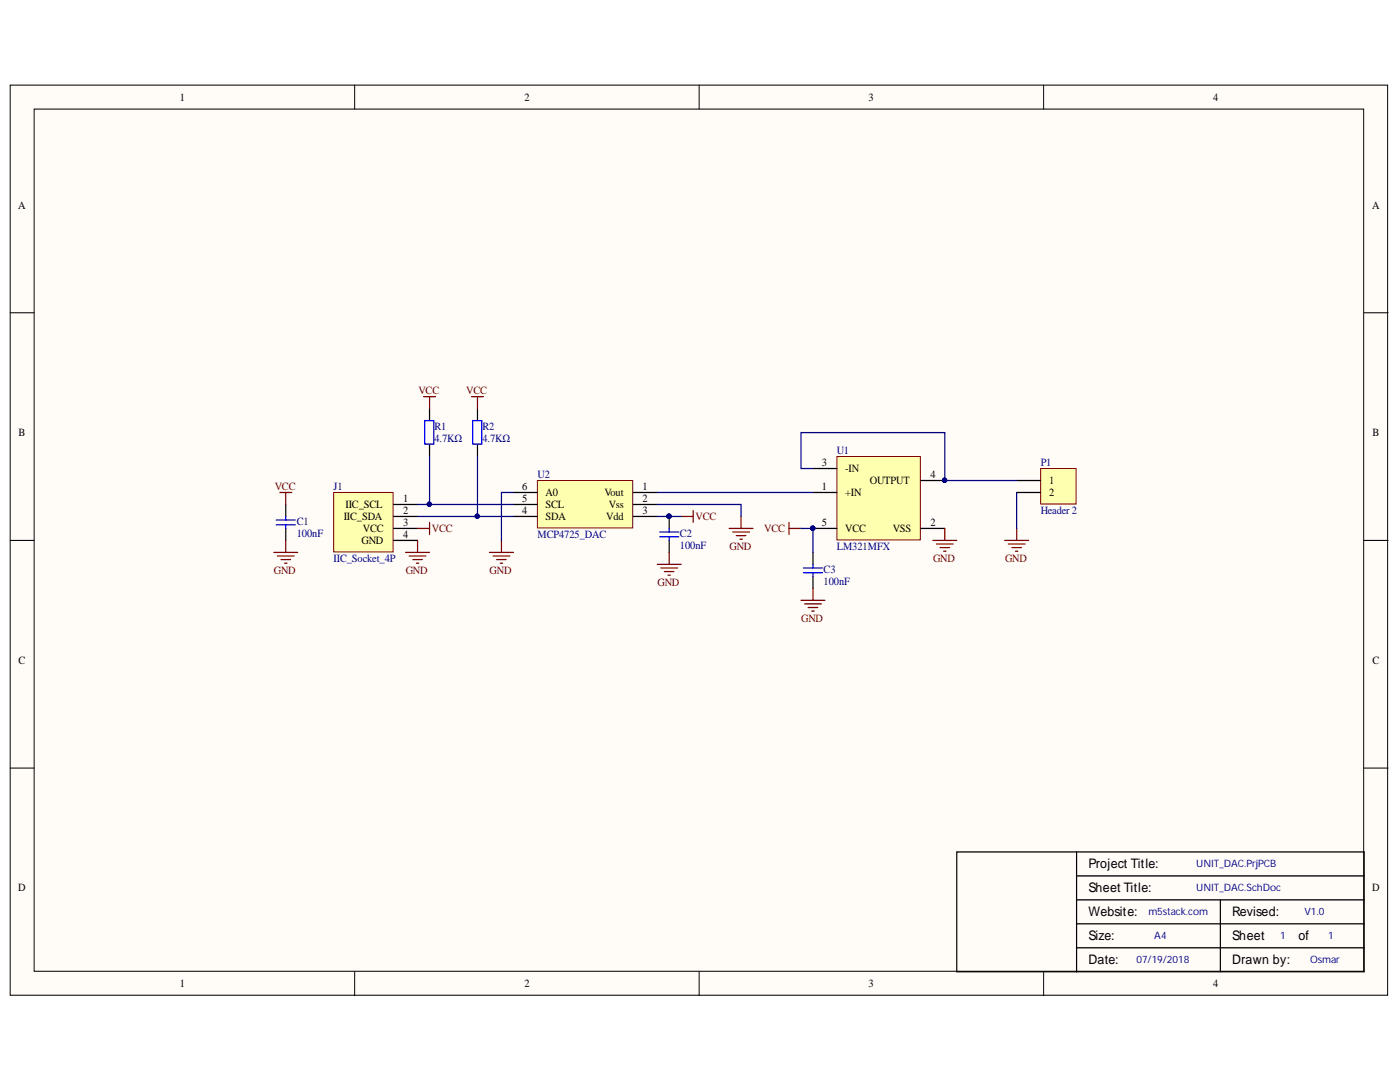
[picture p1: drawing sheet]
<svg xmlns="http://www.w3.org/2000/svg" width="279mm" height="216mm" viewBox="0 0 279 216" stroke-linecap="round" stroke-linejoin="round" font-family="sans-serif">
<defs><g id="words">
<g font-size="2.6">
<text x="217.3" y="173.2">Project Title:</text>
<text x="217.3" y="178">Sheet Title:</text>
<text x="217.3" y="182.9">Website:</text>
<text x="245.9" y="182.9">Revised:</text>
<text x="217.3" y="187.6">Size:</text>
<text x="245.9" y="187.6">Sheet</text>
<text x="259.1" y="187.6">of</text>
<text x="217.3" y="192.4">Date:</text>
<text x="245.9" y="192.4">Drawn by:</text>
</g>
<g font-size="2.2">
<text x="35.9" y="20.1">1</text>
<text x="104.7" y="20.1">2</text>
<text x="173.3" y="20.1">3</text>
<text x="242.1" y="20.1">4</text>
<text x="3.6" y="41.6">A</text>
<text x="273.9" y="41.6">A</text>
<text x="3.7" y="87">B</text>
<text x="273.9" y="87">B</text>
<text x="164" y="93">3</text>
<text x="168.7" y="94.2">-IN</text>
<text x="185.7" y="95.4">4</text>
<text x="68.9" y="101.4">IIC_SCL</text>
<text x="80.5" y="100.2">1</text>
<text x="104.2" y="100.2">5</text>
<text x="104.2" y="97.8">6</text>
<text x="108.9" y="101.4">SCL</text>
<text x="108.9" y="99">A0</text>
<text x="120.6" y="99">Vout</text>
<text x="121.5" y="101.4">Vss</text>
<text x="128.3" y="97.8">1</text>
<text x="128.3" y="100.2">2</text>
<text x="164" y="97.8">1</text>
<text x="168.7" y="99">+IN</text>
<text x="173.6" y="96.6">OUTPUT</text>
<text x="209.4" y="96.6">1</text>
<text x="209.4" y="99">2</text>
<text x="68.6" y="103.8">IIC_SDA</text>
<text x="72.4" y="106.1">VCC</text>
<text x="80.5" y="105">3</text>
<text x="80.5" y="102.6">2</text>
<text x="80.5" y="107.3">4</text>
<text x="104.2" y="102.6">4</text>
<text x="108.9" y="103.8">SDA</text>
<text x="121" y="103.8">Vdd</text>
<text x="128.3" y="102.6">3</text>
<text x="164" y="105">5</text>
<text x="168.7" y="106.1">VCC</text>
<text x="178.2" y="106.1">VSS</text>
<text x="185.7" y="105">2</text>
<text x="72.2" y="108.6">GND</text>
<text x="3.7" y="132.5">C</text>
<text x="273.9" y="132.5">C</text>
<text x="3.6" y="177.9">D</text>
<text x="273.9" y="177.9">D</text>
<text x="35.9" y="197">1</text>
<text x="104.7" y="197">2</text>
<text x="173.3" y="197">3</text>
<text x="242.1" y="197">4</text>
</g>
<g font-size="2.2" fill="#800000">
<text x="83.5" y="78.7">VCC</text>
<text x="93.1" y="78.7">VCC</text>
<text x="54.8" y="97.8">VCC</text>
<text x="86.2" y="106.1">VCC</text>
<text x="138.8" y="103.8">VCC</text>
<text x="152.5" y="106.1">VCC</text>
<text x="145.6" y="109.8">GND</text>
<text x="186.2" y="112.2">GND</text>
<text x="200.6" y="112.2">GND</text>
<text x="54.7" y="114.5">GND</text>
<text x="81" y="114.5">GND</text>
<text x="97.7" y="114.5">GND</text>
<text x="131.2" y="116.9">GND</text>
<text x="159.9" y="124.1">GND</text>
</g>
<g font-size="2.2" fill="#000080">
<text x="86.7" y="85.8">R1</text>
<text x="86.7" y="88.2">4.7KΩ</text>
<text x="96.3" y="85.8">R2</text>
<text x="96.3" y="88.2">4.7KΩ</text>
<text x="107.3" y="95.4">U2</text>
<text x="167" y="90.7">U1</text>
<text x="207.7" y="93">P1</text>
<text x="66.6" y="97.8">J1</text>
<text x="59.2" y="104.7">C1</text>
<text x="59.2" y="107.2">100nF</text>
<text x="107.3" y="107.3">MCP4725_DAC</text>
<text x="135.7" y="107.2">C2</text>
<text x="207.7" y="102.6">Header 2</text>
<text x="66.6" y="112.2">IIC_Socket_4P</text>
<text x="135.7" y="109.5">100nF</text>
<text x="167" y="109.8">LM321MFX</text>
<text x="164.4" y="114.3">C3</text>
<text x="164.4" y="116.7">100nF</text>
</g>
<g font-size="2" fill="#000080">
<text x="238.7" y="173.1">UNIT_DAC.PrjPCB</text>
<text x="238.7" y="177.9">UNIT_DAC.SchDoc</text>
<text x="229.2" y="182.6">m5stack.com</text>
<text x="260.3" y="182.6">V1.0</text>
<text x="230.4" y="187.4">A4</text>
<text x="255.5" y="187.4">1</text>
<text x="265.1" y="187.4">1</text>
<text x="226.8" y="192.2">07/19/2018</text>
<text x="261.5" y="192.2">Osmar</text>
</g>
</g></defs>
<g fill="#fffcf8" stroke="#000" stroke-width=".2">
<path d="M2 17h274.9v181.6h-274.9z"/>
<path d="M6.8 21.8h265.4v172h-265.4z"/>
</g>
<path d="M70.8 17v4.8M139.5 17v4.8M208.3 17v4.8M2 62.4h4.8M272.2 62.4h4.8M2 107.8h4.8M272.2 107.8h4.8M2 153.3h4.8M272.2 153.3h4.8M70.8 193.9v4.8M139.5 193.9v4.8M208.3 193.9v4.8" fill="none" stroke="#000" stroke-width=".2"/>
<path d="M57 100.7v2.4M57 105.4v2.4M133.6 103.1v2.3M133.6 107.8v2.4M214.9 170h-24v23.9h24M214.9 170h57.3v23.9h-57.3M214.9 179.6h57.3M214.9 174.8h57.3M214.9 170v23.9M243.6 179.6v14.3M214.9 189.1h57.3M214.9 184.3h57.3" fill="none" stroke="#000" stroke-width=".25"/>
<circle cx="133.5" cy="103" r=".43" fill="#000080" stroke="#000080" stroke-width=".2"/>
<path d="M55.1 103.8h3.8M55.1 104.7h3.8M57 103.1v.7M57 104.7v.7M131.6 106.2h3.9M131.6 107.1h3.9M133.6 105.4v.8M133.6 107.1v.7" fill="none" stroke="#00f" stroke-width=".25"/>
<path d="M66.6 98.3h11.9v11.8h-11.9z" fill="#ffffb0" stroke="#800000" stroke-width=".2"/>
<path d="M78.6 105.4h4.7M78.6 103.1h4.7M78.6 100.7h4.7M78.6 107.8h4.7" fill="none" stroke="#000" stroke-width=".25"/>
<path d="M107.2 95.9h19.1v9.4h-19.1z" fill="#ffffb0" stroke="#800000" stroke-width=".2"/>
<path d="M102.5 98.3h4.7M126.4 98.3h4.8M102.5 100.7h4.7M102.5 103.1h4.7M126.4 100.7h4.8M126.4 103.1h4.8" fill="none" stroke="#000" stroke-width=".25"/>
<g fill="none" stroke="#800000" stroke-width=".25">
<path d="M55.8 98.3h2.4M57 98.3v2.4M54.6 110.2h4.8M55.4 110.9h3.3M56.1 111.7h1.9M56.8 112.4h.5M57 107.8v2.4M80.9 110.2h4.8M81.7 110.9h3.3M82.4 111.7h1.9M83.1 112.4h.5M83.3 105.4h2.4"/>
<path d="M83.3 107.8v2.4M85.7 104.2v2.4M131.2 112.6h4.7M131.9 113.3h3.3M132.6 114h1.9M133.3 114.8h.5M133.6 110.2v2.4M135.9 103.1h2.4M138.3 101.9v2.3M145.5 105.4h4.8M146.2 106.2h3.4M146.9 106.9h2"/>
<path d="M147.7 107.6h.4M147.9 103.1v2.3"/>
</g>
<path d="M167 91.1h16.7v16.6h-16.7z" fill="#ffffb0" stroke="#800000" stroke-width=".2"/>
<path d="M85.7 81.5v2.4M85.7 88.7v2.4M95.3 81.5v2.4M95.3 88.7v2.4M162.2 98.3h4.8M162.2 93.5h4.8M183.8 95.9h4.8M162.2 105.4h4.8M162.2 110.2v2.4M162.2 115v2.4M183.8 105.4h4.8" fill="none" stroke="#000" stroke-width=".25"/>
<g fill="#000080" stroke="#000080" stroke-width=".2">
<circle cx="188.5" cy="95.8" r=".43"/>
<circle cx="162.2" cy="105.4" r=".43"/>
<circle cx="85.7" cy="100.6" r=".43"/>
<circle cx="95.2" cy="103" r=".43"/>
<circle cx="133.5" cy="103" r=".43"/>
</g>
<g fill="none" stroke="#800000" stroke-width=".25">
<path d="M84.5 79.1h2.4M85.7 79.1v2.4M94.1 79.1h2.4M95.3 79.1v2.4M97.7 110.2h4.8M98.4 110.9h3.3M99.1 111.7h1.9M99.8 112.4h.5M100.1 107.8v2.4M157.5 104.2v2.4M157.5 105.4h2.4M159.9 119.8h4.7"/>
<path d="M162.2 117.4v2.4M186.2 107.8h4.7M186.9 108.6h3.3M187.6 109.3h1.9M188.3 110h.5M188.6 105.4v2.4M160.6 120.5h3.3M161.3 121.2h1.9M162 121.9h.5"/>
</g>
<path d="M84.8 83.9h1.8v4.7h-1.8zM94.3 83.9h1.9v4.7h-1.9zM160.3 113.3h3.9M160.3 114.3h3.9M162.2 112.6v.7M162.2 114.3v.7" fill="none" stroke="#00f" stroke-width=".25"/>
<path d="M85.7 91.1v9.6M95.3 91.1v12M102.5 98.3h-2.4v9.5M131.2 98.3h31M83.3 100.7h19.2M83.3 103.1h19.2M131.2 100.7h16.7v2.4M131.2 103.1h4.7M159.9 105.4h2.3v4.8" fill="none" stroke="#000080" stroke-width=".25"/>
<path d="M207.7 93.5h7.1v7.1h-7.1z" fill="#ffffb0" stroke="#800000" stroke-width=".2"/>
<path d="M202.9 95.9h4.8M202.9 98.3h4.8" fill="none" stroke="#000" stroke-width=".25"/>
<path d="M162.2 93.5h-2.3v-7.2h28.7v9.6h14.3M202.9 98.3v7.1" fill="none" stroke="#000080" stroke-width=".25"/>
<circle cx="188.5" cy="95.8" r=".43" fill="#000080" stroke="#000080" stroke-width=".2"/>
<path d="M200.5 107.8h4.8M201.2 108.6h3.4M201.9 109.3h2M202.7 110h.4M202.9 105.4v2.4" fill="none" stroke="#800000" stroke-width=".25"/>
<use href="#words"/>
</svg>
